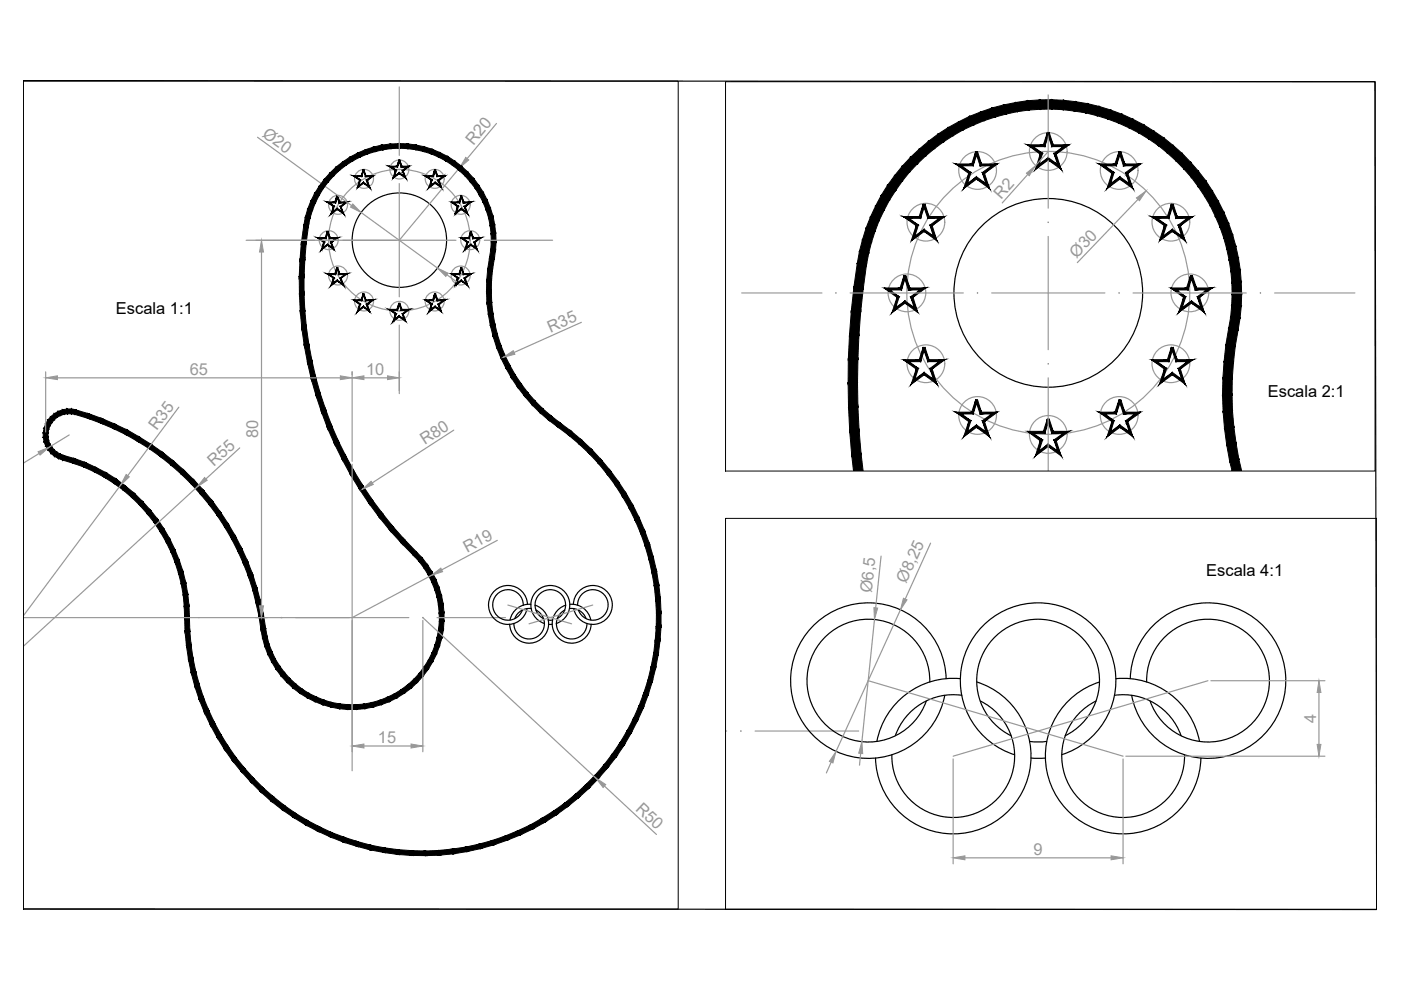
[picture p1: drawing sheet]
<svg xmlns="http://www.w3.org/2000/svg" width="297mm" height="210mm" viewBox="0 0 297 210" stroke-linecap="round" stroke-linejoin="round" font-family="sans-serif">
<defs><g id="words">
<g font-size="3.5" fill="#989898">
<text x="55.4" y="28.8" transform="rotate(36 55.4 28.8)">Ø20</text>
<text x="100.4" y="31" transform="rotate(-51 100.4 31)">R20</text>
<text x="212.3" y="42.3" transform="rotate(-48 212.3 42.3)">R2</text>
<text x="228.2" y="54.8" transform="rotate(-46 228.2 54.8)">Ø30</text>
<text x="116.7" y="70.5" transform="rotate(-24 116.7 70.5)">R35</text>
<text x="40.2" y="79.4">65</text>
<text x="77.6" y="79.4">10</text>
<text x="33.3" y="91.5" transform="rotate(-53 33.3 91.5)">R35</text>
<text x="54.8" y="92.9" transform="rotate(-90 54.8 92.9)">80</text>
<text x="90.1" y="94.4" transform="rotate(-33 90.1 94.4)">R80</text>
<text x="1.6" y="99.5" transform="rotate(-32 1.6 99.5)">R5</text>
<text x="45.3" y="99.1" transform="rotate(-42 45.3 99.1)">R55</text>
<text x="99" y="117.2" transform="rotate(-28 99 117.2)">R19</text>
<text x="184.9" y="125.8" transform="rotate(-84 184.9 125.8)">Ø6,5</text>
<text x="192.1" y="123.8" transform="rotate(-66 192.1 123.8)">Ø8,25</text>
<text x="279" y="153.2" transform="rotate(-90 279 153.2)">4</text>
<text x="80.1" y="157.5">15</text>
<text x="134.6" y="171.8" transform="rotate(43 134.6 171.8)">R50</text>
<text x="219.1" y="181.2">9</text>
</g>
<g font-size="3.5">
<text x="24.6" y="66.5">Escala 1:1</text>
<text x="268.8" y="84.2">Escala 2:1</text>
<text x="255.8" y="122.2">Escala 4:1</text>
</g>
</g></defs>
<!-- layer: cotas -->
<g fill="none" stroke="#989898" stroke-width=".25">
<path d="M54.6 29.1l19.9 14.5M97.4 35.6l-12.7 15.3M105.3 26.2l-6.3 7.4M217.9 37l-5.4 6M222.2 32.1l-2.6 3M54.2 50.9h29.9M55.4 53.4v75.1M76.6 45.1l16.1 11.7M94.8 58.3l2 1.4M241.3 42.3l-12.9 13.4M9.7 78.8v12.8M74.7 78.8v19"/>
<path d="M84.7 78.8v4M123.3 68.3l-14.3 6.4M8.3 96.2l-3.3 2M12.2 80.1h60M14.7 92.2l-4.3 2.6M37.9 86.3l-10.8 14.6M50.8 95l-7.1 6.5M74.7 98.4v65M77.2 80.1h5M96.2 91.2l-17.3 11.2M25.6 102.9l-20.6 27.6M41.8 103.2l-36.8 33.8"/>
<path d="M105.4 114.6l-11.8 6.2M186.8 117.9l-1.1 11M197.3 115.2l-5.4 11.8M5 131h37.1M54.2 131h19.8M89.6 131.5v27.9M89.6 131l36.7 33.9M91.4 122l-16.7 9M107.7 128.3l13.5 4M125.7 128.3l-13.5 4M185.4 131.4l-2.7 25.8M190.9 129.3l-13.7 30.1"/>
<path d="M77.2 158.2h10M182.5 159.7l-.3 2.5M184.1 144.3l54 16M256.1 144.3l-54 16M256.7 144.3h24.2M279.6 146.8v11M128.1 166.6l11.1 10.3M176.2 161.6l-1 2.3M202.1 160.9v22.2M238.1 160.9v22.2M238.7 160.3h42.2M204.6 181.9h31"/>
<circle cx="77.2" cy="37.9" r="2.01"/>
<circle cx="84.7" cy="35.9" r="2.01"/>
<circle cx="92.2" cy="37.9" r="2.01"/>
<circle cx="207.3" cy="36.1" r="4"/>
<circle cx="222.3" cy="32.1" r="4"/>
<circle cx="237.3" cy="36.1" r="4"/>
<circle cx="69.7" cy="50.9" r="2.01"/>
<circle cx="71.7" cy="43.4" r="2.01"/>
<circle cx="71.7" cy="58.4" r="2.01"/>
<circle cx="84.7" cy="50.9" r="15"/>
<circle cx="97.7" cy="58.4" r="2.01"/>
<circle cx="97.7" cy="43.4" r="2.01"/>
<circle cx="99.7" cy="50.9" r="2.01"/>
<circle cx="196.3" cy="47.1" r="4"/>
<circle cx="248.2" cy="47.1" r="4"/>
<circle cx="77.2" cy="63.9" r="2.01"/>
<circle cx="84.7" cy="65.9" r="2.01"/>
<circle cx="92.2" cy="63.9" r="2.01"/>
<circle cx="192.3" cy="62.1" r="4"/>
<circle cx="196.3" cy="77.1" r="4"/>
<circle cx="222.3" cy="62.1" r="30"/>
<circle cx="248.2" cy="77.1" r="4"/>
<circle cx="252.3" cy="62.1" r="4"/>
<circle cx="207.3" cy="88.1" r="4"/>
<circle cx="222.3" cy="92.1" r="4"/>
<circle cx="237.3" cy="88.1" r="4"/>
</g>
<!-- layer: 0 -->
<g fill="#000" stroke="#000" stroke-width=".21">
<path d="M77 36l-.3 1.4 .5-1.4zM77 36l-.3 1.4-.1-.1zM75.5 37.4h1.2l-.1-.1zM74.9 37.3h1.7l-1.1 .1zM74.9 37.3l1.5 .9-.9-.8zM74.9 37.3l1.5 .9h-.2zM76.2 38.2l-.1 1.1 .3-1.1zM76.2 38.2l-.1 1.1-.4 .5zM76.1 39.3l-.4 .5 1.4-1.2zM75.7 39.8l1.4-1.2v.3zM77.1 38.6v.3l.9 .4zM77.1 38.9l.9 .4 .4 .5zM77.7 38.2l.3 1.1 .4 .5zM77.7 38.2h.2l.5 1.6zM77.7 38.2h.2l.8-.8zM78.7 37.4l.6-.1-1.4 .9zM77.5 37.4h1.2l.6-.1zM77.6 37.3h1.7l-1.8 .1zM77 36l.5 1.4 .1-.1zM77 36h.2l.4 1.3z"/>
<path d="M84.6 33.9l-.3 1.5 .5-1.4zM84.6 33.9l-.3 1.5-.2-.2zM83.1 35.4h1.2l-.2-.2zM82.5 35.2h1.6l-1 .2zM82.5 35.2l1.6 .9-1-.7zM82.5 35.2l1.6 .9-.3 .1zM83.8 36.2l-.1 1.1 .4-1.2zM83.8 36.2l-.1 1.1-.4 .5zM83.7 37.3l-.4 .5 1.4-1.2zM83.3 37.8l1.4-1.2v.2zM84.7 36.6v.2l1 .5zM84.7 36.8l1 .5 .3 .5zM85.3 36.1l.4 1.2 .3 .5zM85.3 36.1l.2 .1 .5 1.6zM85.3 36.1l.2 .1 .8-.8zM86.3 35.4l.6-.2-1.4 1zM85 35.4h1.3l.6-.2zM85 35.4l.2-.2h1.7zM84.6 34l.4 1.4 .2-.2zM84.6 34l.2-.1 .4 1.3z"/>
<path d="M92.1 36l-.2 1.4 .5-1.4zM92.1 36l-.2 1.4-.2-.1zM90.7 37.4h1.2l-.2-.1zM90.1 37.3h1.6l-1 .1zM90.1 37.3l1.5 .9-.9-.8zM90.1 37.3l1.5 .9h-.2zM91.4 38.2l-.1 1.1 .3-1.1zM91.4 38.2l-.1 1.1-.4 .5zM91.3 39.3l-.4 .5 1.4-1.2zM90.9 39.8l1.4-1.2v.3zM92.3 38.6v.3l.9 .4zM92.3 38.9l.9 .4 .4 .5zM92.9 38.2l.3 1.1 .4 .5zM92.9 38.2h.2l.5 1.6zM92.9 38.2h.2l.7-.8zM93.8 37.4l.7-.1-1.4 .9zM92.7 37.4h1.1l.7-.1zM92.8 37.3h1.7l-1.8 .1zM92.1 36l.6 1.4 .1-.1zM92.1 36h.3l.4 1.3z"/>
<path d="M206.9 32.1l-.6 3.1 .9-2.9zM206.9 32.1l-.6 3.1-.3-.4zM203.9 35.2h2.4l-.3-.4zM202.6 34.8h3.4l-2.1 .4zM202.6 34.8l3.3 1.8-2-1.4zM202.6 34.8l3.3 1.8-.5 .2zM205.4 36.8l-.3 2.1 .8-2.3zM205.4 36.8l-.3 2.1-.8 1.1zM205.1 38.9l-.8 1.1 2.7-2.5zM204.3 40l2.7-2.5v.5zM207 37.5v.5l2 .9zM207 38l2 .9 .8 1.1zM208.3 36.6l.7 2.3 .8 1.1zM208.3 36.6l.4 .2 1.1 3.2zM208.3 36.6l.4 .2 1.6-1.6zM210.3 35.2l1.2-.4-2.8 2zM207.8 35.2h2.5l1.2-.4zM208.1 34.8h3.4l-3.7 .4zM206.9 32.3l.9 2.9 .3-.4zM206.9 32.3l.3-.2 .9 2.7z"/>
<path d="M222.1 28.1l-.6 3 .9-2.9zM222.1 28.1l-.6 3-.3-.4zM219.1 31.1h2.4l-.3-.4zM217.8 30.7h3.4l-2.1 .4zM217.8 30.7l3.3 1.8-2-1.4zM217.8 30.7l3.3 1.8-.6 .2zM220.5 32.7l-.2 2.2 .8-2.4zM220.5 32.7l-.2 2.2-.8 1zM220.3 34.9l-.8 1 2.7-2.5zM219.5 35.9l2.7-2.5v.5zM222.2 33.4v.5l2 1zM222.2 33.9l2 1 .8 1zM223.5 32.5l.7 2.4 .8 1zM223.5 32.5l.4 .2 1.1 3.2zM223.5 32.5l.4 .2 1.6-1.6zM225.5 31.1l1.2-.4-2.8 2zM223 31.1h2.5l1.2-.4zM223.3 30.7h3.4l-3.7 .4zM222.1 28.2l.9 2.9 .3-.4zM222.1 28.2l.3-.1 .9 2.6z"/>
<path d="M237.3 32.1l-.6 3.1 .9-2.9zM237.3 32.1l-.6 3.1-.3-.4zM234.3 35.2h2.4l-.3-.4zM233 34.8h3.4l-2.1 .4zM233 34.8l3.2 1.8-1.9-1.4zM233 34.8l3.2 1.8-.5 .2zM235.7 36.8l-.2 2.1 .7-2.3zM235.7 36.8l-.2 2.1-.8 1.1zM235.5 38.9l-.8 1.1 2.7-2.5zM234.7 40l2.7-2.5v.5zM237.4 37.5v.5l2 .9zM237.4 38l2 .9 .8 1.1zM238.7 36.6l.7 2.3 .8 1.1zM238.7 36.6l.4 .2 1.1 3.2zM238.7 36.6l.4 .2 1.5-1.6zM240.6 35.2l1.3-.4-2.8 2zM238.2 35.2h2.4l1.3-.4zM238.5 34.8h3.4l-3.7 .4zM237.3 32.3l.9 2.9 .3-.4zM237.3 32.3l.3-.2 .9 2.7z"/>
<path d="M69.4 49.1l-.3 1.5 .5-1.4zM69.4 49.1l-.3 1.5-.2-.2zM67.9 50.6h1.2l-.2-.2zM67.3 50.4h1.6l-1 .2zM67.3 50.4l1.6 .9-1-.7zM67.3 50.4l1.6 .9-.3 .1zM68.6 51.4l-.1 1.1 .4-1.2zM68.6 51.4l-.1 1.1-.4 .5zM68.5 52.5l-.4 .5 1.4-1.2zM68.1 53l1.4-1.2v.2zM69.5 51.8v.2l1 .5zM69.5 52l1 .5 .4 .5zM70.1 51.3l.4 1.2 .4 .5zM70.1 51.3l.2 .1 .6 1.6zM70.1 51.3l.2 .1 .8-.8zM71.1 50.6l.6-.2-1.4 1zM69.8 50.6h1.3l.6-.2zM70 50.4h1.7l-1.9 .2zM69.4 49.2l.4 1.4 .2-.2zM69.4 49.2l.2-.1 .4 1.3z"/>
<path d="M71.4 41.5l-.3 1.5 .5-1.4zM71.4 41.5l-.3 1.5-.1-.2zM69.9 43h1.2l-.1-.2zM69.3 42.8h1.7l-1.1 .2zM69.3 42.8l1.6 .9-1-.7zM69.3 42.8l1.6 .9-.2 .1zM70.7 43.8l-.2 1.1 .4-1.2zM70.7 43.8l-.2 1.1-.4 .5zM70.5 44.9l-.4 .5 1.4-1.2zM70.1 45.4l1.4-1.2v.2zM71.5 44.2v.2l1 .5zM71.5 44.4l1 .5 .4 .5zM72.1 43.7l.4 1.2 .4 .5zM72.1 43.7l.2 .1 .6 1.6zM72.1 43.7l.2 .1 .8-.8zM73.1 43l.6-.2-1.4 1zM71.9 43h1.2l.6-.2zM72 42.8h1.7l-1.8 .2zM71.4 41.6l.5 1.4 .1-.2zM71.4 41.6l.2-.1 .4 1.3z"/>
<path d="M71.4 56.7l-.3 1.5 .5-1.5zM71.4 56.7l-.3 1.5-.1-.2zM69.9 58.2h1.2l-.1-.2zM69.3 58h1.7l-1.1 .2zM69.3 58l1.6 .9-1-.7zM69.3 58l1.6 .9-.2 .1zM70.7 59l-.2 1.1 .4-1.2zM70.7 59l-.2 1.1-.4 .5zM70.5 60.1l-.4 .5 1.4-1.2zM70.1 60.6l1.4-1.2v.2zM71.5 59.4v.2l1 .5zM71.5 59.6l1 .5 .4 .5zM72.1 58.9l.4 1.2 .4 .5zM72.1 58.9l.2 .1 .6 1.6zM72.1 58.9l.2 .1 .8-.8zM73.1 58.2l.6-.2-1.4 1zM71.9 58.2h1.2l.6-.2zM72 58h1.7l-1.8 .2zM71.4 56.7l.5 1.5 .1-.2zM71.4 56.7h.2l.4 1.3z"/>
<path d="M97.7 56.7l-.3 1.5 .5-1.5zM97.7 56.7l-.3 1.5-.1-.2zM96.2 58.2h1.2l-.1-.2zM95.6 58h1.7l-1.1 .2zM95.6 58l1.6 .9-1-.7zM95.6 58l1.6 .9-.2 .1zM97 59l-.2 1.1 .4-1.2zM97 59l-.2 1.1-.3 .5zM96.8 60.1l-.3 .5 1.3-1.2zM96.5 60.6l1.3-1.2v.2zM97.8 59.4v.2l1 .5zM97.8 59.6l1 .5 .4 .5zM98.4 58.9l.4 1.2 .4 .5zM98.4 58.9l.3 .1 .5 1.6zM98.4 58.9l.3 .1 .7-.8zM99.4 58.2l.6-.2-1.3 1zM98.2 58.2h1.2l.6-.2zM98.3 58h1.7l-1.8 .2zM97.7 56.7l.5 1.5 .1-.2zM97.7 56.7h.2l.4 1.3z"/>
<path d="M97.7 41.5l-.3 1.5 .5-1.4zM97.7 41.5l-.3 1.5-.1-.2zM96.2 43h1.2l-.1-.2zM95.6 42.8h1.7l-1.1 .2zM95.6 42.8l1.6 .9-1-.7zM95.6 42.8l1.6 .9-.2 .1zM97 43.8l-.2 1.1 .4-1.2zM97 43.8l-.2 1.1-.3 .5zM96.8 44.9l-.3 .5 1.3-1.2zM96.5 45.4l1.3-1.2v.2zM97.8 44.2v.2l1 .5zM97.8 44.4l1 .5 .4 .5zM98.4 43.7l.4 1.2 .4 .5zM98.4 43.7l.3 .1 .5 1.6zM98.4 43.7l.3 .1 .7-.8zM99.4 43l.6-.2-1.3 1zM98.2 43h1.2l.6-.2zM98.3 42.8h1.7l-1.8 .2zM97.7 41.6l.5 1.4 .1-.2zM97.7 41.6l.2-.1 .4 1.3z"/>
<path d="M99.8 49.1l-.3 1.5 .4-1.4zM99.8 49.1l-.3 1.5-.2-.2zM98.2 50.6h1.3l-.2-.2zM97.6 50.4h1.7l-1.1 .2zM97.6 50.4l1.7 .9-1.1-.7zM97.6 50.4l1.7 .9-.3 .1zM99 51.4l-.1 1.1 .4-1.2zM99 51.4l-.1 1.1-.4 .5zM98.9 52.5l-.4 .5 1.4-1.2zM98.5 53l1.4-1.2v.2zM99.9 51.8v.2l.9 .5zM99.9 52l.9 .5 .4 .5zM100.5 51.3l.3 1.2 .4 .5zM100.5 51.3l.2 .1 .5 1.6zM100.5 51.3l.2 .1 .8-.8zM101.5 50.6l.6-.2-1.4 1zM100.2 50.6h1.3l.6-.2zM100.4 50.4h1.7l-1.9 .2zM99.8 49.2l.4 1.4 .2-.2zM99.8 49.2l.1-.1 .5 1.3z"/>
<path d="M191.7 58.4l-.6 3.1 1-2.9zM191.7 58.4l-.6 3.1-.3-.4zM188.7 61.5h2.4l-.3-.4zM187.4 61.1h3.4l-2.1 .4zM187.4 61.1l3.3 1.8-2-1.4zM187.4 61.1l3.3 1.8-.5 .1zM190.2 63l-.3 2.2 .8-2.3zM190.2 63l-.3 2.2-.8 1.1zM189.9 65.2l-.8 1.1 2.8-2.5zM189.1 66.3l2.8-2.5v.5zM191.9 63.8v.5l1.9 .9zM191.9 64.3l1.9 .9 .8 1.1zM193.1 62.9l.7 2.3 .8 1.1zM193.1 62.9l.5 .1 1 3.3zM193.1 62.9l.5 .1 1.5-1.5zM195.1 61.5l1.2-.4-2.7 1.9zM192.6 61.5h2.5l1.2-.4zM192.9 61.1h3.4l-3.7 .4zM191.7 58.6l.9 2.9 .3-.4zM191.7 58.6l.4-.2 .8 2.7z"/>
<path d="M195.7 43.3l-.5 3 .9-2.9zM195.7 43.3l-.5 3-.3-.4zM192.7 46.3h2.5l-.3-.4zM191.5 45.9h3.4l-2.2 .4zM191.5 45.9l3.2 1.8-2-1.4zM191.5 45.9l3.2 1.8-.4 .2zM194.3 47.9l-.3 2.2 .7-2.4zM194.3 47.9l-.3 2.2-.8 1zM194 50.1l-.8 1 2.7-2.5zM193.2 51.1l2.7-2.5v.5zM195.9 48.6v.5l2 1zM195.9 49.1l2 1 .8 1zM197.2 47.7l.7 2.4 .8 1zM197.2 47.7l.4 .2 1.1 3.2zM197.2 47.7l.4 .2 1.5-1.6zM199.1 46.3l1.2-.4-2.7 2zM196.7 46.3h2.4l1.2-.4zM197 45.9h3.3l-3.6 .4zM195.7 43.4l1 2.9 .3-.4zM195.7 43.4l.4-.1 .9 2.6z"/>
<path d="M248.4 43.3l-.6 3 .9-2.9zM248.4 43.3l-.6 3-.3-.4zM245.3 46.3h2.5l-.3-.4zM244.1 45.9h3.4l-2.2 .4zM244.1 45.9l3.2 1.8-2-1.4zM244.1 45.9l3.2 1.8-.4 .2zM246.9 47.9l-.3 2.2 .7-2.4zM246.9 47.9l-.3 2.2-.8 1zM246.6 50.1l-.8 1 2.8-2.5zM245.8 51.1l2.8-2.5v.5zM248.6 48.6v.5l1.9 1zM248.6 49.1l1.9 1 .8 1zM249.8 47.7l.7 2.4 .8 1zM249.8 47.7l.5 .2 1 3.2zM249.8 47.7l.5 .2 1.4-1.6zM251.7 46.3l1.3-.4-2.7 2zM249.3 46.3h2.4l1.3-.4zM249.6 45.9h3.4l-3.7 .4zM248.4 43.4l.9 2.9 .3-.4zM248.4 43.4l.3-.1 .9 2.6z"/>
<path d="M252.4 58.4l-.5 3.1 .9-2.9zM252.4 58.4l-.5 3.1-.3-.4zM249.5 61.5h2.4l-.3-.4zM248.2 61.1h3.4l-2.1 .4zM248.2 61.1l3.2 1.8-1.9-1.4zM248.2 61.1l3.2 1.8-.5 .1zM250.9 63l-.3 2.2 .8-2.3zM250.9 63l-.3 2.2-.7 1.1zM250.6 65.2l-.7 1.1 2.7-2.5zM249.9 66.3l2.7-2.5v.5zM252.6 63.8v.5l2 .9zM252.6 64.3l2 .9 .7 1.1zM253.9 62.9l.7 2.3 .7 1.1zM253.9 62.9l.4 .1 1 3.3zM253.9 62.9l.4 .1 1.5-1.5zM255.8 61.5l1.2-.4-2.7 1.9zM253.4 61.5h2.4l1.2-.4zM253.7 61.1h3.3l-3.6 .4zM252.4 58.6l1 2.9 .3-.4zM252.4 58.6l.4-.2 .9 2.7z"/>
<path d="M77 62.2l-.3 1.6 .5-1.5zM77 62.2l-.3 1.6-.1-.2zM75.5 63.8h1.2l-.1-.2zM74.9 63.6h1.7l-1.1 .2zM74.9 63.6l1.5 .9-.9-.7zM74.9 63.6l1.5 .9-.2 .1zM76.2 64.6l-.1 1 .3-1.1zM76.2 64.6l-.1 1-.4 .6zM76.1 65.6l-.4 .6 1.4-1.3zM75.7 66.2l1.4-1.3v.3zM77.1 64.9v.3l.9 .4zM77.1 65.2l.9 .4 .4 .6zM77.7 64.5l.3 1.1 .4 .6zM77.7 64.5l.2 .1 .5 1.6zM77.7 64.5l.2 .1 .8-.8zM78.7 63.8l.6-.2-1.4 1zM77.5 63.8h1.2l.6-.2zM77.6 63.6h1.7l-1.8 .2zM77 62.3l.5 1.5 .1-.2zM77 62.3l.2-.1 .4 1.4z"/>
<path d="M84.6 64.3l-.3 1.5 .5-1.4zM84.6 64.3l-.3 1.5-.2-.2zM83.1 65.8h1.2l-.2-.2zM82.5 65.6h1.6l-1 .2zM82.5 65.6l1.6 .9-1-.7zM82.5 65.6l1.6 .9-.3 .1zM83.8 66.6l-.1 1.1 .4-1.2zM83.8 66.6l-.1 1.1-.4 .5zM83.7 67.7l-.4 .5 1.4-1.3zM83.3 68.2l1.4-1.3v.3zM84.7 66.9v.3l1 .5zM84.7 67.2l1 .5 .3 .5zM85.3 66.5l.4 1.2 .3 .5zM85.3 66.5l.2 .1 .5 1.6zM85.3 66.5l.2 .1 .8-.8zM86.3 65.8l.6-.2-1.4 1zM85 65.8h1.3l.6-.2zM85.2 65.6h1.7l-1.9 .2zM84.6 64.4l.4 1.4 .2-.2zM84.6 64.4l.2-.1 .4 1.3z"/>
<path d="M92.1 62.2l-.2 1.6 .5-1.5zM92.1 62.2l-.2 1.6-.2-.2zM90.7 63.8h1.2l-.2-.2zM90.1 63.6h1.6l-1 .2zM90.1 63.6l1.5 .9-.9-.7zM90.1 63.6l1.5 .9-.2 .1zM91.4 64.6l-.1 1 .3-1.1zM91.4 64.6l-.1 1-.4 .6zM91.3 65.6l-.4 .6 1.4-1.3zM90.9 66.2l1.4-1.3v.3zM92.3 64.9v.3l.9 .4zM92.3 65.2l.9 .4 .4 .6zM92.9 64.5l.3 1.1 .4 .6zM92.9 64.5l.2 .1 .5 1.6zM92.9 64.5l.2 .1 .7-.8zM93.8 63.8l.7-.2-1.4 1zM92.7 63.8h1.1l.7-.2zM92.8 63.6h1.7l-1.8 .2zM92.1 62.3l.6 1.5 .1-.2zM92.1 62.3l.3-.1 .4 1.4z"/>
<path d="M195.7 73.6l-.5 3.1 .9-2.9zM195.7 73.6l-.5 3.1-.3-.4zM192.7 76.7h2.5l-.3-.4zM191.5 76.3h3.4l-2.2 .4zM191.5 76.3l3.2 1.8-2-1.4zM191.5 76.3l3.2 1.8-.4 .1zM194.3 78.2l-.3 2.2 .7-2.3zM194.3 78.2l-.3 2.2-.8 1.1zM194 80.4l-.8 1.1 2.7-2.5zM193.2 81.5l2.7-2.5v.5zM195.9 79v.5l2 .9zM195.9 79.5l2 .9 .8 1.1zM197.2 78.1l.7 2.3 .8 1.1zM197.2 78.1l.4 .1 1.1 3.3zM197.2 78.1l.4 .1 1.5-1.5zM199.1 76.7l1.2-.4-2.7 1.9zM196.7 76.7h2.4l1.2-.4zM197 76.3h3.3l-3.6 .4zM195.7 73.8l1 2.9 .3-.4zM195.7 73.8l.4-.2 .9 2.7z"/>
<path d="M248.4 73.6l-.6 3.1 .9-2.9zM248.4 73.6l-.6 3.1-.3-.4zM245.3 76.7h2.5l-.3-.4zM244.1 76.3h3.4l-2.2 .4zM244.1 76.3l3.2 1.8-2-1.4zM244.1 76.3l3.2 1.8-.4 .1zM246.9 78.2l-.3 2.2 .7-2.3zM246.9 78.2l-.3 2.2-.8 1.1zM246.6 80.4l-.8 1.1 2.8-2.5zM245.8 81.5l2.8-2.5v.5zM248.6 79v.5l1.9 .9zM248.6 79.5l1.9 .9 .8 1.1zM249.8 78.1l.7 2.3 .8 1.1zM249.8 78.1l.5 .1 1 3.3zM249.8 78.1l.5 .1 1.4-1.5zM251.7 76.7l1.3-.4-2.7 1.9zM249.3 76.7h2.4l1.3-.4zM249.6 76.3h3.4l-3.7 .4zM248.4 73.8l.9 2.9 .3-.4zM248.4 73.8l.3-.2 .9 2.7z"/>
<path d="M12.8 96.3l.7 .3-.2 1zM12.8 96.3l-.4 .9 .9 .4zM12.1 95.9l.7 .4-.4 .9zM12.1 95.9l-.6 .8 .9 .5zM11.5 95.4l.6 .5-.6 .8zM11.5 95.4l-.7 .7 .7 .6zM11 94.8l.5 .6-.7 .7zM10.2 95.4l.6 .7 .2-1.3zM10.6 94.1l.4 .7-.8 .6zM9.7 94.5l.5 .9 .4-1.3zM10.3 93.4l.3 .7-.9 .4zM9.3 93.7l.4 .8 .6-1.1zM10.2 92.6l.1 .8-1 .3zM9.2 92.7l.1 1 .9-1.1zM9.2 92.7l1-.9v.8zM9.2 91.8v.9l1-.9zM9.2 91.8l1.1-.8-.1 .8zM9.3 90.8l-.1 1 1.1-.8zM9.3 90.8l1.3-.5-.3 .7zM9.7 89.9l-.4 .9 1.3-.5zM9.7 89.9l1.3-.3-.4 .7zM10.1 89l-.4 .9 1.3-.3zM10.1 89h1.4l-.5 .6zM10.8 88.3l-.7 .7h1.4zM10.8 88.3l1.3 .2-.6 .5zM10.8 88.3l1.3 .2-.6-.8zM11.5 87.7l1.3 .4-.7 .4zM11.5 87.7l1.3 .4-.5-.9zM12.3 87.2l1.2 .7-.7 .2zM12.3 87.2l1.2 .7-.2-1zM13.3 86.9l1 .8-.8 .2zM13.3 86.9l1 .8-.1-1zM14.2 86.7l.9 1h-.8zM14.2 86.7l.9 1 .1-1zM15.2 86.7l.7 1.2-.8-.2zM15.2 86.7l.7 1.2 .2-1zM16.1 86.9l2.6 1.8-2.8-.8zM16.1 86.9l2.6 1.8 .3-.9zM19 87.8l2.4 1.9-2.7-1zM19 87.8l2.4 1.9 .3-.9zM21.7 88.8l2.3 2.1-2.6-1.2zM21.7 88.8l2.3 2.1 .5-.9zM24.5 90l2.2 2.1-2.7-1.2zM24.5 90l2.2 2.1 .4-.9zM27.1 91.2l2.1 2.4-2.5-1.5zM27.1 91.2l2.1 2.4 .5-.9zM29.7 92.7l1.9 2.4-2.4-1.5zM29.7 92.7l1.9 2.4 .6-.8zM32.2 94.3l1.8 2.5-2.4-1.7zM32.2 94.3l1.8 2.5 .6-.8zM34.6 96l1.7 2.6-2.3-1.8zM34.6 96l1.7 2.6 .6-.8zM36.9 97.8l1.5 2.7-2.1-1.9zM36.9 97.8l1.5 2.7 .7-.7zM39.1 99.8l1.4 2.7-2.1-2zM39.1 99.8l1.4 2.7 .7-.6zM40.5 102.5l.7-.6 1.2 2.8zM41.2 101.9l1.2 2.8 .8-.7zM42.4 104.7l.8-.7 1.1 2.9zM43.2 104l1.1 2.9 .8-.6zM44.3 106.9l.8-.6 .9 3zM45.1 106.3l.9 3 .8-.6zM46 109.3l.8-.6 .8 3zM46.8 108.7l.8 3 .9-.5zM47.6 111.7l.9-.5 .6 3zM48.5 111.2l.6 3 .8-.5zM49.1 114.2l.8-.5 .5 3.1zM49.9 113.7l.5 3.1 .9-.5zM50.4 116.8l.9-.5 .3 3.1zM51.3 116.3l.3 3.1 .9-.3zM51.6 119.4l.9-.3 .1 3zM52.5 119.1l.1 3 1-.3zM52.6 122.1l1-.3-.1 3.1zM53.6 121.8l-.1 3.1 1-.3zM53.5 124.9l1-.3-.2 3.1zM54.5 124.6l-.2 3.1 .9-.2zM54.3 127.7l.9-.2-.3 3.1zM55.2 127.5l-.3 3.1 1-.2zM54.9 130.6l1-.2-.6 3zM55.9 130.4l-.6 3 1-.1zM55.3 133.4l1-.1-.6 1.9zM56.3 133.3l-.6 1.9 .9-.2zM55.7 135.2l.9-.2-.5 2zM56.6 135l-.5 2 1-.4zM56.1 137l1-.4-.3 2.1zM57.1 136.6l-.3 2.1 .9-.5zM56.8 138.7l.9-.5-.1 2.1zM57.7 138.2l-.1 2.1 .8-.5zM57.6 140.3l.8-.5 .1 2zM58.4 139.8l.1 2 .8-.5zM58.5 141.8l.8-.5 .2 2zM59.3 141.3l.2 2 .9-.7zM59.5 143.3l.9-.7 .4 2zM60.4 142.6l.4 2 .7-.7zM60.8 144.6l.7-.7 .6 2zM61.5 143.9l.6 2 .7-.8zM62.8 145.1l.7 1.9-1.4-1.1zM62.8 145.1l.7 1.9 .6-.9zM64.1 146.1l1 1.8-1.6-.9zM64.1 146.1l1 1.8 .5-.9zM65.6 147l1.1 1.7-1.6-.8zM65.6 147l1.1 1.7 .4-.9zM67.1 147.8l1.3 1.6-1.7-.7zM67.1 147.8l1.3 1.6 .3-1zM68.7 148.4l1.4 1.5-1.7-.5zM68.7 148.4l1.4 1.5 .2-1zM70.3 148.9l1.6 1.4-1.8-.4zM70.3 148.9l1.6 1.4 .1-1.1zM72 149.2l1.7 1.2-1.8-.1zM72 149.2l1.7 1.2 .1-1zM73.8 149.4l1.7 1h-1.8zM73.8 149.4l1.7 1v-1zM75.5 149.4l1.8 .9-1.8 .1zM75.5 149.4l1.8 .9-.1-1zM77.2 149.3l1.9 .6-1.8 .4zM77.2 149.3l1.9 .6-.2-1zM78.9 148.9l1.9 .5-1.7 .5zM78.9 148.9l1.9 .5-.3-.9zM80.5 148.5l2 .3-1.7 .6zM80.5 148.5l2 .3-.4-1zM82.1 147.8l2 .2-1.6 .8zM82.1 147.8l2 .2-.4-.9zM83.7 147.1l2-.1-1.6 1zM83.7 147.1l2-.1-.6-.8zM85.1 146.2l2.1-.3-1.5 1.1zM85.1 146.2l2.1-.3-.7-.8zM86.5 145.1l2-.4-1.3 1.2zM86.5 145.1l2-.4-.7-.7zM87.8 144l1.9-.6-1.2 1.3zM88.9 142.7l-1.1 1.3 1.9-.6zM88.9 142.7l1.9-.8-1.1 1.5zM89.9 141.4l-1 1.3 1.9-.8zM89.9 141.4l1.8-1.1-.9 1.6zM90.9 139.9l-1 1.5 1.8-1.1zM90.9 139.9l1.6-1.2-.8 1.6zM91.6 138.4l-.7 1.5 1.6-1.2zM91.6 138.4l1.6-1.4-.7 1.7zM92.2 136.8l-.6 1.6 1.6-1.4zM92.2 136.8l1.5-1.5-.5 1.7zM92.7 135.1l-.5 1.7 1.5-1.5zM94 133.5l-.3 1.8-1-.2zM93 133.4l-.3 1.7 1.3-1.6zM94.1 131.7l-.1 1.8-1-.1zM93.2 131.7l-.2 1.7 1.1-1.7zM94.1 129.9v1.8h-.9zM93.1 130l.1 1.7 .9-1.8zM94 128.1l.1 1.8-1 .1zM92.9 128.2l.2 1.8 .9-1.9zM93.6 126.3l.4 1.8-1.1 .1zM92.7 126.5l.2 1.7 .7-1.9zM93.1 124.6l.5 1.7-.9 .2zM92.1 124.9l.6 1.6 .4-1.9zM92.4 122.9l.7 1.7-1 .3zM91.5 123.3l.6 1.6 .3-2zM91.6 121.3l.8 1.6-.9 .4zM90.7 121.8l.8 1.5 .1-2zM90.7 119.8l.9 1.5-.9 .5zM89.8 120.3l.9 1.5v-2zM89.6 118.3l1.1 1.5-.9 .5zM88.8 119l1 1.3-.2-2zM88.3 117l1.3 1.3-.8 .7zM88.3 117l-.7 .7 1.2 1.3z"/>
<path d="M118.8 89.7l1.7 2.5-2.3-1.7zM118.8 89.7l1.7 2.5 .6-.7zM121.1 91.5l1.6 2.6-2.2-1.9zM121.1 91.5l1.6 2.6 .7-.7zM123.4 93.4l1.4 2.7-2.1-2zM123.4 93.4l1.4 2.7 .7-.7zM124.8 96.1l.7-.7 1.3 2.8zM125.5 95.4l1.3 2.8 .7-.6zM126.8 98.2l.7-.6 1.1 2.8zM127.5 97.6l1.1 2.8 .8-.6zM128.6 100.4l.8-.6 1 3zM129.4 99.8l1 3 .8-.6zM130.4 102.8l.8-.6 .7 3zM131.2 102.2l.7 3 .9-.5zM131.9 105.2l.9-.5 .6 3zM132.8 104.7l.6 3 .9-.5zM133.4 107.7l.9-.5 .3 3.1zM134.3 107.2l.3 3.1 1-.4zM134.6 110.3l1-.4 .2 3.1zM135.6 109.9l.2 3.1 .9-.4zM135.8 113l.9-.4 .1 3.1zM136.7 112.6l.1 3.1 .9-.3zM136.8 115.7l.9-.3-.1 3.1zM137.7 115.4l-.1 3.1 .9-.2zM137.6 118.5l.9-.2-.3 3zM138.5 118.3l-.3 3 1-.2zM138.2 121.3l1-.2-.5 3.1zM139.2 121.1l-.5 3.1 1-.1zM138.7 124.2l1-.1-.7 3zM139.7 124.1l-.7 3 1-.1zM139 127.1l1-.1-.8 2.9zM140 127l-.8 2.9h1zM139.2 129.9h1l-1.1 3zM140.2 129.9l-1.1 3h1.1zM139.1 132.9h1.1l-1.3 2.8zM140.2 132.9l-1.3 2.8 1 .1zM138.9 135.7l1 .1-1.3 2.8zM139.9 135.8l-1.3 2.8 1 .2zM138.6 138.6l1 .2-1.6 2.6zM139.6 138.8l-1.6 2.6 1 .3zM138 141.4l1 .3-1.6 2.6zM139 141.7l-1.6 2.6 .9 .2zM137.4 144.3l.9 .2-1.8 2.5zM138.3 144.5l-1.8 2.5 .9 .4zM136.5 147l.9 .4-1.9 2.3zM137.4 147.4l-1.9 2.3 .9 .4zM135.5 149.7l.9 .4-2.1 2.3zM136.4 150.1l-2.1 2.3 .9 .4zM134.3 152.4l.9 .4-2.2 2.2zM133 155l.8 .5 1.4-2.7zM133 155l.8 .5-2.3 2zM131.5 157.5l.8 .5 1.5-2.5zM131.5 157.5l.8 .5-2.5 1.9zM129.8 159.9l.9 .6 1.6-2.5zM129.8 159.9l.9 .6-2.6 1.7zM128.1 162.2l.7 .6 1.9-2.3zM128.1 162.2l.7 .6-2.6 1.6zM126.2 164.4l.7 .6 1.9-2.2zM126.2 164.4l.7 .6-2.8 1.4zM124.1 166.4l.8 .7 2-2.1zM122 168.4l2.1-2 .8 .7zM122 168.4l.7 .7 2.2-2zM119.8 170.2l2.2-1.8 .7 .7zM119.8 170.2l.6 .8 2.3-1.9zM117.4 171.9l2.4-1.7 .6 .8zM117.4 171.9l.6 .8 2.4-1.7zM115 173.5l2.4-1.6 .6 .8zM115 173.5l.5 .8 2.5-1.6zM112.5 174.9l2.5-1.4 .5 .8zM112.5 174.9l.4 .9 2.6-1.5zM109.8 176.1l2.7-1.2 .4 .9zM109.8 176.1l.5 1 2.6-1.3zM107.2 177.2l2.6-1.1 .5 1zM107.2 177.2l.3 1 2.8-1.1zM104.4 178.2l2.8-1 .3 1zM104.4 178.2l.3 .9 2.8-.9zM101.6 179l2.8-.8 .3 .9zM101.6 179l.3 .9 2.8-.8zM98.8 179.6l2.8-.6 .3 .9zM98.8 179.6l.2 1 2.9-.7zM96 180l2.8-.4 .2 1zM96 180l.1 1 2.9-.4zM93 180.3l3-.3 .1 1zM93 180.3l.1 1 3-.3zM90.2 180.4l2.8-.1 .1 1zM90.2 180.4v1l2.9-.1zM87.3 180.4h2.9v1zM87.3 180.4l-.1 1h3zM84.4 180.1l2.9 .3-.1 1zM84.4 180.1l-.1 1.1 2.9 .2zM81.5 179.8l2.9 .3-.1 1.1zM81.5 179.8l-.1 .9 2.9 .5zM78.6 179.2l2.9 .6-.1 .9zM78.6 179.2l-.2 1 3 .5zM75.8 178.4l2.8 .8-.2 1zM75.8 178.4l-.2 1 2.8 .8zM73.1 177.6l2.7 .8-.2 1zM73.1 177.6l-.3 .9 2.8 .9zM70.4 176.5l2.7 1.1-.3 .9zM70.4 176.5l-.4 .9 2.8 1.1zM67.8 175.3l2.6 1.2-.4 .9zM67.8 175.3l-.5 .9 2.7 1.2zM65.2 174l2.6 1.3-.5 .9zM65.2 174l-.5 .9 2.6 1.3zM62.7 172.5l2.5 1.5-.5 .9zM62.7 172.5l-.5 .8 2.5 1.6zM60.4 170.8l2.3 1.7-.5 .8zM60.4 170.8l-.6 .8 2.4 1.7zM58.1 169l2.3 1.8-.6 .8zM58.1 169l-.7 .8 2.4 1.8zM55.9 167.1l2.2 1.9-.7 .8zM55.9 167.1l-.7 .7 2.2 2zM53.8 165.1l2.1 2-.7 .7zM53.1 165.7l2.1 2.1-1.4-2.7zM51.9 162.9l1.9 2.2-.7 .6zM51.1 163.5l2 2.2-1.2-2.8zM50.1 160.7l1.8 2.2-.8 .6zM49.3 161.3l1.8 2.2-1-2.8zM48.4 158.3l1.7 2.4-.8 .6zM47.6 158.8l1.7 2.5-.9-3zM46.9 155.8l1.5 2.5-.8 .5zM46 156.3l1.6 2.5-.7-3zM45.5 153.3l1.4 2.5-.9 .5zM44.6 153.7l1.4 2.6-.5-3zM44.3 150.6l1.2 2.7-.9 .4zM43.3 151.1l1.3 2.6-.3-3.1zM43.2 148l1.1 2.6-1 .5zM42.2 148.3l1.1 2.8-.1-3.1zM42.3 145.2l.9 2.8-1 .3zM41.3 145.5l.9 2.8 .1-3.1zM41.5 142.4l.8 2.8-1 .3zM40.5 142.6l.8 2.9 .2-3.1zM40.9 139.6l.6 2.8-1 .2zM39.9 139.8l.6 2.8 .4-3zM40.5 136.7l.4 2.9-1 .2zM39.5 136.8l.4 3 .6-3.1zM40.2 133.8l.3 2.9-1 .1zM39.2 133.9l.3 2.9 .7-3zM40.2 131v2.8l-1 .1zM39.1 131l.1 2.9 1-2.9zM40.1 128.5l.1 2.5h-1.1zM39.1 128.5v2.5l1-2.5zM39.8 126l.3 2.5h-1zM38.8 126.2l.3 2.3 .7-2.5zM39.4 123.6l.4 2.4-1 .2zM38.4 123.8l.4 2.4 .6-2.6zM38.8 121.2l.6 2.4-1 .2zM37.8 121.5l.6 2.3 .4-2.6zM38 118.9l.8 2.3-1 .3zM37.1 119.2l.7 2.3 .2-2.6zM37.1 116.6l.9 2.3-.9 .3zM36.2 117l.9 2.2v-2.6zM36.1 114.4l1 2.2-.9 .4zM35.2 114.8l1 2.2-.1-2.6zM34.8 112.2l1.3 2.2-.9 .4zM34 112.7l1.2 2.1-.4-2.6zM33.5 110.2l1.3 2-.8 .5zM32.7 110.8l1.3 1.9-.5-2.5zM31.9 108.2l1.6 2-.8 .6zM31.2 108.9l1.5 1.9-.8-2.6zM30.3 106.4l1.6 1.8-.7 .7zM29.6 107.1l1.6 1.8-.9-2.5zM28.6 104.7l1.7 1.7-.7 .7zM28.6 104.7l-.7 .7 1.7 1.7zM26.7 103.1l1.9 1.6-.7 .7zM26.7 103.1l-.6 .8 1.8 1.5zM24.7 101.6l2 1.5-.6 .8zM24.7 101.6l-.6 .9 2 1.4zM22.6 100.3l2.1 1.3-.6 .9zM22.6 100.3l-.5 .9 2 1.3zM20.4 99.2l2.2 1.1-.5 .9zM20.4 99.2l-.4 .8 2.1 1.2zM18.2 98.1l2.2 1.1-.4 .8zM18.2 98.1l-.4 .9 2.2 1zM15.9 97.3l2.3 .8-.4 .9zM15.9 97.3l-.3 .9 2.2 .8zM13.5 96.6l2.4 .7-.3 .9zM13.5 96.6l-.2 1 2.3 .6z"/>
<path d="M182.6 96.3l.4 3.5h-2zM180.6 96.5l.4 3.3 1.6-3.5zM182.1 91.3l.5 5-2 .2zM180.2 91.4l.4 5.1 1.5-5.2zM181.9 86.2l.2 5.1-1.9 .1zM179.9 86.3l.3 5.1 1.7-5.2zM181.8 81.2l.1 5-2 .1zM179.8 81.2l.1 5.1 1.9-5.1zM181.9 76.2l-.1 5h-2zM179.9 76.1l-.1 5.1 2.1-5zM182.1 71.1l-.2 5.1-2-.1zM180.1 71l-.2 5.1 2.2-5zM182.5 66.1l-.4 5-2-.1zM180.5 65.9l-.4 5.1 2.4-4.9zM183 61.1l-.5 5-2-.2zM181 60.8l-.5 5.1 2.5-4.8zM183.7 56.1l-.7 5-2-.3zM181.8 55.8l-.8 5 2.7-4.7zM181.8 55.8l2.4-2.1-.5 2.4zM182.2 53.3l-.4 2.5 2.4-2.1zM182.2 53.3l2.6-1.9-.6 2.3zM182.9 50.8l-.7 2.5 2.6-1.9zM182.9 50.8l2.6-1.8-.7 2.4zM183.6 48.4l-.7 2.4 2.6-1.8zM183.6 48.4l2.8-1.6-.9 2.2zM184.6 46l-1 2.4 2.8-1.6zM184.6 46l2.8-1.4-1 2.2zM185.7 43.7l-1.1 2.3 2.8-1.4zM185.7 43.7l2.9-1.3-1.2 2.2zM186.8 41.4l-1.1 2.3 2.9-1.3zM186.8 41.4l3.1-1-1.3 2zM188.2 39.3l-1.4 2.1 3.1-1zM188.2 39.3l3.1-.9-1.4 2zM189.7 37.2l-1.5 2.1 3.1-.9zM189.7 37.2l3.1-.7-1.5 1.9zM191.3 35.2l-1.6 2 3.1-.7zM191.3 35.2l3.2-.5-1.7 1.8zM193.1 33.3l-1.8 1.9 3.2-.5zM193.1 33.3l3.1-.2-1.7 1.6zM193.1 33.3l3.1-.2-1.3-1.5zM194.9 31.6l3.2-.1-1.9 1.6zM194.9 31.6l3.2-.1-1.2-1.6zM196.9 29.9l3.2 .2-2 1.4zM196.9 29.9l3.2 .2-1.2-1.7zM198.9 28.4l3.2 .4-2 1.3zM198.9 28.4l3.2 .4-1-1.8zM201.1 27l3.1 .5-2.1 1.3zM201.1 27l3.1 .5-.9-1.7zM203.3 25.8l3.1 .7-2.2 1zM203.3 25.8l3.1 .7-.8-1.8zM205.6 24.7l3 .9-2.2 .9zM205.6 24.7l3 .9-.6-1.9zM208 23.7l3 1.1-2.4 .8zM208 23.7l3 1.1-.6-1.9zM210.4 22.9l2.9 1.3-2.3 .6zM210.4 22.9l2.9 1.3-.5-2zM212.8 22.2l2.9 1.5-2.4 .5zM212.8 22.2l2.9 1.5-.3-2zM215.4 21.7l2.7 1.6-2.4 .4zM215.4 21.7l2.7 1.6-.2-1.9zM217.9 21.4l2.6 1.8-2.4 .1zM217.9 21.4l2.6 1.8v-2zM220.5 21.2l2.5 1.9-2.5 .1zM220.5 21.2l2.5 1.9v-2zM223 21.1l2.4 2.2-2.4-.2zM223 21.1l2.4 2.2 .1-2zM225.5 21.3l2.3 2.3-2.4-.3zM225.5 21.3l2.3 2.3 .3-2zM228.1 21.6l2.1 2.3-2.4-.3zM228.1 21.6l2.1 2.3 .4-1.9zM230.6 22l2 2.5-2.4-.6zM230.6 22l2 2.5 .5-1.9zM233.1 22.6l1.8 2.6-2.3-.7zM233.1 22.6l1.8 2.6 .6-1.9zM235.5 23.3l1.6 2.8-2.2-.9zM235.5 23.3l1.6 2.8 .8-1.9zM237.9 24.2l1.5 2.9-2.3-1zM237.9 24.2l1.5 2.9 .8-1.8zM240.2 25.3l1.3 2.9-2.1-1.1zM240.2 25.3l1.3 2.9 1-1.7zM242.5 26.5l1.1 3-2.1-1.3zM242.5 26.5l1.1 3 1.1-1.7zM244.7 27.8l.9 3.1-2-1.4zM244.7 27.8l.9 3.1 1.2-1.6zM246.8 29.3l.7 3.1-1.9-1.5zM246.8 29.3l.7 3.1 1.3-1.5zM248.8 30.9l.5 3.2-1.8-1.7zM248.8 30.9l.5 3.2 1.4-1.5zM250.7 32.6l.3 3.2-1.7-1.7zM250.7 32.6l.3 3.2 1.5-1.4zM251 35.8l1.5-1.4 .1 3.2zM252.5 34.4l.1 3.2 1.5-1.3zM252.6 37.6l1.5-1.3-.1 3.3zM254.1 36.3l-.1 3.3 1.7-1.2zM254 39.6l1.7-1.2-.3 3.2zM255.7 38.4l-.3 3.2 1.7-1.1zM255.4 41.6l1.7-1.1-.5 3.2zM257.1 40.5l-.5 3.2 1.7-1zM256.6 43.7l1.7-1-.6 3.2zM258.3 42.7l-.6 3.2 1.8-.9zM257.7 45.9l1.8-.9-.9 3.1zM259.5 45l-.9 3.1 1.9-.7zM258.6 48.1l1.9-.7-1.1 3zM260.5 47.4l-1.1 3 2-.6zM259.4 50.4l2-.6-1.3 2.9zM261.4 49.8l-1.3 2.9 1.9-.4zM260.1 52.7l1.9-.4-1.4 2.8zM262 52.3l-1.4 2.8 2-.3zM260.6 55.1l2-.3-1.6 2.7zM262.6 54.8l-1.6 2.7 2-.3zM261 57.5l2-.3-1.8 2.7zM263 57.2l-1.8 2.7 2-.1zM261.2 59.9l2-.1-2 2.6zM263.2 59.8l-2 2.6h2.1zM261.2 62.4h2.1l-2.2 2.4zM263.3 62.4l-2.2 2.4 2.1 .1zM261.1 64.8l2.1 .1-2.3 2.3zM263.2 64.9l-2.3 2.3 2 .3zM260.9 67.2l2 .3-2.4 2.1zM260.5 69.6l2 .4 .4-2.5zM260.5 69.6l2 .4-2.6 3.1zM262.5 70l-2.6 3.1 2 .3zM259.9 73.1l2 .3-2.4 3.2zM261.9 73.4l-2.4 3.2 2 .2zM259.5 76.6l2 .2-2.2 3.4zM261.5 76.8l-2.2 3.4h2zM259.3 80.2h2l-2.1 3.5zM261.3 80.2l-2.1 3.5h2zM259.2 83.7h2l-1.9 3.6zM261.2 83.7l-1.9 3.6 2-.2zM259.3 87.3l2-.2-1.7 3.7zM261.3 87.1l-1.7 3.7 2-.2zM259.6 90.8l2-.2-1.5 3.7zM261.6 90.6l-1.5 3.7 2-.3zM260.1 94.3l2-.3-1.4 3.8zM262.1 94l-1.4 3.8 2-.4zM260.7 97.8l2-.4-1.5 2.4zM262.7 97.4l-1.5 2.4h2.1z"/>
<path d="M206.9 84.8l-.6 3 .9-2.9zM206.9 84.8l-.6 3-.3-.4zM203.9 87.8h2.4l-.3-.4zM202.6 87.4h3.4l-2.1 .4zM202.6 87.4l3.3 1.8-2-1.4zM202.6 87.4l3.3 1.8-.5 .2zM205.4 89.4l-.3 2.1 .8-2.3zM205.4 89.4l-.3 2.1-.8 1.1zM205.1 91.5l-.8 1.1 2.7-2.5zM204.3 92.6l2.7-2.5v.5zM207 90.1v.5l2 .9zM207 90.6l2 .9 .8 1.1zM208.3 89.2l.7 2.3 .8 1.1zM208.3 89.2l.4 .2 1.1 3.2zM208.3 89.2l.4 .2 1.6-1.6zM210.3 87.8l1.2-.4-2.8 2zM207.8 87.8h2.5l1.2-.4zM208.1 87.4h3.4l-3.7 .4zM206.9 84.9l.9 2.9 .3-.4zM206.9 84.9l.3-.1 .9 2.6z"/>
<path d="M222.1 88.8l-.6 3.1 .9-2.9zM222.1 88.8l-.6 3.1-.3-.4zM219.1 91.9h2.4l-.3-.4zM217.8 91.5h3.4l-2.1 .4zM217.8 91.5l3.3 1.8-2-1.4zM217.8 91.5l3.3 1.8-.6 .1zM220.5 93.4l-.2 2.2 .8-2.3zM220.5 93.4l-.2 2.2-.8 1.1zM220.3 95.6l-.8 1.1 2.7-2.5zM219.5 96.7l2.7-2.5v.5zM222.2 94.2v.5l2 .9zM222.2 94.7l2 .9 .8 1.1zM223.5 93.3l.7 2.3 .8 1.1zM223.5 93.3l.4 .1 1.1 3.3zM223.5 93.3l.4 .1 1.6-1.5zM225.5 91.9l1.2-.4-2.8 1.9zM223 91.9h2.5l1.2-.4zM223.3 91.5h3.4l-3.7 .4zM222.1 89l.9 2.9 .3-.4zM222.1 89l.3-.2 .9 2.7z"/>
<path d="M237.3 84.8l-.6 3 .9-2.9zM237.3 84.8l-.6 3-.3-.4zM234.3 87.8h2.4l-.3-.4zM233 87.4h3.4l-2.1 .4zM233 87.4l3.2 1.8-1.9-1.4zM233 87.4l3.2 1.8-.5 .2zM235.7 89.4l-.2 2.1 .7-2.3zM235.7 89.4l-.2 2.1-.8 1.1zM235.5 91.5l-.8 1.1 2.7-2.5zM234.7 92.6l2.7-2.5v.5zM237.4 90.1v.5l2 .9zM237.4 90.6l2 .9 .8 1.1zM238.7 89.2l.7 2.3 .8 1.1zM238.7 89.2l.4 .2 1.1 3.2zM238.7 89.2l.4 .2 1.5-1.6zM240.6 87.8l1.3-.4-2.8 2zM238.2 87.8h2.4l1.3-.4zM238.5 87.4h3.4l-3.7 .4zM237.3 84.9l.9 2.9 .3-.4zM237.3 84.9l.3-.1 .9 2.6z"/>
<path d="M85.8 114.4l2.5 2.6-.7 .7zM85.1 115.1l2.5 2.6-1.8-3.3zM83.4 111.7l2.4 2.7-.7 .7zM82.6 112.4l2.5 2.7-1.7-3.4zM81.1 108.9l2.3 2.8-.8 .7zM80.3 109.6l2.3 2.8-1.5-3.5zM79 106.1l2.1 2.8-.8 .7zM78.2 106.7l2.1 2.9-1.3-3.5zM77 103.1l2 3-.8 .6zM76.1 103.6l2.1 3.1-1.2-3.6zM75.1 100l1.9 3.1-.9 .5zM74.2 100.5l1.9 3.1-1-3.6zM73.4 96.8l1.7 3.2-.9 .5zM72.5 97.3l1.7 3.2-.8-3.7zM71.8 93.6l1.6 3.2-.9 .5zM70.9 94l1.6 3.3-.7-3.7zM70.3 90.3l1.5 3.3-.9 .4zM69.4 90.7l1.5 3.3-.6-3.7zM69.1 86.9l1.2 3.4-.9 .4zM68.1 87.3l1.3 3.4-.3-3.8zM67.9 83.5l1.2 3.4-1 .4zM67 83.8l1.1 3.5-.2-3.8zM67 80.1l.9 3.4-.9 .3zM66 80.3l1 3.5v-3.7zM66.2 76.6l.8 3.5-1 .2zM65.2 76.8l.8 3.5 .2-3.7zM65.5 73l.7 3.6-1 .2zM64.5 73.2l.7 3.6 .3-3.8zM65 69.4l.5 3.6-1 .2zM64 69.6l.5 3.6 .5-3.8zM64.6 65.9l.4 3.5-1 .2zM63.7 65.9l.3 3.7 .6-3.7zM64.5 62.3l.1 3.6h-.9zM63.5 62.3l.2 3.6 .8-3.6zM64.5 58.7v3.6h-1zM63.4 58.6l.1 3.7 1-3.6zM64.6 55.1l-.1 3.6-1.1-.1zM63.6 55l-.2 3.6 1.2-3.5zM64.9 51.5l-.3 3.6-1-.1zM63.9 51.4l-.3 3.6 1.3-3.5zM65.4 47.9l-.5 3.6-1-.1zM64.4 47.8l-.5 3.6 1.5-3.5zM65.7 46.2l-.3 1.7-1-.1zM64.8 46l-.4 1.8 1.3-1.6zM64.8 46l1.4-1.4-.5 1.6zM65.3 44.3l-.5 1.7 1.4-1.4zM65.3 44.3l1.6-1.3-.7 1.6zM65.9 42.6l-.6 1.7 1.6-1.3zM65.9 42.6l1.7-1.1-.7 1.5zM66.7 41l-.8 1.6 1.7-1.1zM66.7 41l1.8-1-.9 1.5zM67.7 39.4l-1 1.6 1.8-1zM67.7 39.4l1.9-.8-1.1 1.4zM68.8 38l-1.1 1.4 1.9-.8zM68.8 38l1.9-.7-1.1 1.3zM70 36.6l-1.2 1.4 1.9-.7zM70 36.6l2-.5-1.3 1.2zM70 36.6l2-.5-.7-.7zM71.3 35.4l2-.3-1.3 1zM71.3 35.4l2-.3-.5-.8zM72.8 34.3l1.9-.2-1.4 1zM72.8 34.3l1.9-.2-.5-.8zM74.2 33.3h2.1l-1.6 .8zM74.2 33.3h2.1l-.5-.9zM75.8 32.4l2.1 .3-1.6 .6zM75.8 32.4l2.1 .3-.4-1zM77.5 31.7l2 .4-1.6 .6zM77.5 31.7l2 .4-.3-.9zM79.2 31.2l2 .6-1.7 .3zM79.2 31.2l2 .6-.2-1.1zM81 30.7l1.9 .8-1.7 .3zM81 30.7l1.9 .8-.1-1zM82.8 30.5l1.8 .9-1.7 .1zM82.8 30.5l1.8 .9v-.9zM84.6 30.5l1.7 1-1.7-.1zM84.6 30.5l1.7 1 .1-1zM86.4 30.5l1.6 1.2-1.7-.2zM86.4 30.5l1.6 1.2 .2-1zM88.2 30.7l1.5 1.4-1.7-.4zM88.2 30.7l1.5 1.4 .3-1zM90 31.1l1.4 1.5-1.7-.5zM90 31.1l1.4 1.5 .3-.9zM91.7 31.7l1.2 1.6-1.5-.7zM91.7 31.7l1.2 1.6 .5-.9zM93.4 32.4l1.1 1.7-1.6-.8zM93.4 32.4l1.1 1.7 .5-.9zM95 33.2l.9 1.8-1.4-.9zM95 33.2l.9 1.8 .6-.8zM96.5 34.2l.8 1.9-1.4-1.1zM96.5 34.2l.8 1.9 .6-.8zM97.9 35.3l.6 1.9-1.2-1.1zM97.9 35.3l.6 1.9 .8-.7zM98.5 37.2l.8-.7 .4 2zM99.3 36.5l.4 2 .8-.6zM99.7 38.5l.8-.6 .2 2zM100.5 37.9l.2 2 .8-.6zM100.7 39.9l.8-.6 .1 2.1zM101.5 39.3l.1 2.1 .9-.5zM101.6 41.4l.9-.5-.1 2zM102.5 40.9l-.1 2 .9-.4zM102.4 42.9l.9-.4-.2 2zM103.3 42.5l-.2 2 .9-.3zM103.1 44.5l.9-.3-.4 1.9zM104 44.2l-.4 1.9 .9-.2zM103.6 46.1l.9-.2-.6 1.9zM104.5 45.9l-.6 1.9 1-.1zM103.9 47.8l1-.1-.8 1.8zM104.9 47.7l-.8 1.8h1zM104.1 49.5h1l-.9 1.7zM105.1 49.5l-.9 1.7 1 .1zM104.2 51.2l1 .1-1.2 1.7zM105.2 51.3l-1.2 1.7 1.1 .1zM104 53l1.1 .1-1.3 1.6zM105.1 53.1l-1.3 1.6 1 .2zM103.8 54.7l1 .2-1.4 2.1zM104.8 54.9l-1.4 2.1 1 .2zM103.4 57l1 .2-1.2 2.3zM104.4 57.2l-1.2 2.3h1zM103.2 59.5h1l-1 2.3zM104.2 59.5l-1 2.3h1zM103.2 61.8h1l-1 2.4zM104.2 61.8l-1 2.4 1.1-.1zM103.2 64.2l1.1-.1-.8 2.5zM104.3 64.1l-.8 2.5 1-.1zM103.5 66.6l1-.1-.5 2.5zM104.5 66.5l-.5 2.5 .9-.2zM104 69l.9-.2-.4 2.5zM104.9 68.8l-.4 2.5 1-.3zM104.5 71.3l1-.3-.2 2.6zM105.5 71l-.2 2.6 .9-.3zM105.3 73.6l.9-.3v2.5zM106.2 73.3v2.5l.9-.4zM106.2 75.8l.9-.4 .1 2.5zM107.1 75.4l.1 2.5 .9-.4zM107.2 77.9l.9-.4 .3 2.6zM108.1 77.5l.3 2.6 .8-.6zM108.4 80.1l.8-.6 .5 2.6zM109.2 79.5l.5 2.6 .9-.6zM109.7 82.1l.9-.6 .6 2.5zM110.6 81.5l.6 2.5 .8-.7zM111.2 84l.8-.7 .8 2.5zM112 83.3l.8 2.5 .7-.7zM112.8 85.8l.7-.7 1 2.4zM113.5 85.1l1 2.4 .6-.8zM115.1 86.7l1.2 2.3-1.8-1.5zM115.1 86.7l1.2 2.3 .6-.8zM116.9 88.2l1.3 2.3-1.9-1.5zM116.9 88.2l1.3 2.3 .6-.8z"/>
</g>
<g fill="none" stroke="#000" stroke-width=".25">
<path d="M4.9 17.1l286.6 .2 .4 175.5-287-.1zM82.7 35.3h1.5l.5-1.4 .4 1.4h1.5l-1.2 .9 .4 1.4-1.1-.9-1.2 .9 .4-1.4zM218.4 30.9h2.9l.9-2.8 1 2.8h2.8l-2.3 1.7 .9 2.8-2.4-1.7-2.3 1.7 .9-2.8zM110.9 128.3a3.2 3.2 0 0 0-4.4-3 3.2 3.2 0 0 0-1 5.3 3.2 3.2 0 0 0 5.3-1.3M111.8 128.2a4.1 4.1 0 0 0-6-3.6 4.1 4.1 0 0 0-.6 7 4.1 4.1 0 0 0 6.6-2.6M112.6 128.1a4.1 4.1 0 0 0-4.5 3.4M112.6 129a3.2 3.2 0 0 0-3.5 2.2M113.4 128.3a4.1 4.1 0 0 1 1.3 7.2 4.1 4.1 0 0 1-6.6-3.1M113.6 129.3a3.2 3.2 0 0 1 .3 5.7 3.2 3.2 0 0 1-4.9-2.8M115.2 131.2a3.2 3.2 0 0 1-1-5 3.2 3.2 0 0 1 5 0 3.2 3.2 0 0 1-1.1 5M115.4 132.2a4.1 4.1 0 0 1-2.1-6.4 4.1 4.1 0 0 1 6.7 0 4.1 4.1 0 0 1-2.1 6.4M116.2 131.5h.9"/>
<path d="M116.3 132.4h.8M119.8 129.3a3.2 3.2 0 0 0-.3 5.7 3.2 3.2 0 0 0 4.9-2.8M120 128.3a4.1 4.1 0 0 0-1.3 7.2 4.1 4.1 0 0 0 6.6-3.1M120.8 129a3.2 3.2 0 0 1 3.5 2.2M120.8 128.1a4.1 4.1 0 0 1 4.5 3.4M121.6 128.2a4.1 4.1 0 0 1 6-3.6 4.1 4.1 0 0 1 .6 7 4.1 4.1 0 0 1-6.6-2.6M122.5 128.3a3.2 3.2 0 0 1 4.4-3 3.2 3.2 0 0 1 1 5.3 3.2 3.2 0 0 1-5.3-1.3M197.1 144.6a13 13 0 0 0-18-12.3 13 13 0 0 0-3.9 21.5 13 13 0 0 0 21.2-5.1M200.6 143.9a16.5 16.5 0 0 0-24.1-14.2 16.5 16.5 0 0 0-2.3 27.8 16.5 16.5 0 0 0 26.1-10.1M203.6 143.9a16.5 16.5 0 0 0-17.7 13.3M203.9 147.4a13 13 0 0 0-14.1 8.6M207.1 144.6a16.5 16.5 0 0 1 4.9 28.9 16.5 16.5 0 0 1-26.4-12.8"/>
<path d="M207.9 148.6a13 13 0 0 1 1 22.8 13 13 0 0 1-19.8-11.4M214.3 156a13 13 0 0 1-4.4-19.8 13 13 0 0 1 20.4 0 13 13 0 0 1-4.4 19.8M218.3 157.2l1.8 .1 1.8-.1M232.4 148.6a13 13 0 0 0-1 22.8 13 13 0 0 0 19.7-11.4M233.1 144.6a16.5 16.5 0 0 0-4.9 28.9 16.5 16.5 0 0 0 26.4-12.8M236.3 147.4a13 13 0 0 1 14.1 8.6M236.6 143.9a16.5 16.5 0 0 1 17.7 13.3M239.6 143.9a16.5 16.5 0 0 1 24.1-14.2 16.5 16.5 0 0 1 2.3 27.8 16.5 16.5 0 0 1-26.1-10.1M243.1 144.6a13 13 0 0 1 18-12.3 13 13 0 0 1 4 21.5 13 13 0 0 1-21.2-5.1M215.1 160a16.5 16.5 0 0 1-8.4-25.4 16.5 16.5 0 0 1 26.8 0 16.5 16.5 0 0 1-8.4 25.4M218.6 160.7h3"/>
<circle cx="84.7" cy="50.9" r="10"/>
<circle cx="222.3" cy="62.1" r="20"/>
</g>
<!-- layer: cotas -->
<g fill="#989898" stroke="#989898" stroke-width=".21">
<path d="M92.7 56.8l2.3 1.1-.5 .7z"/>
<path d="M74.8 43.2l1.8 1.9-2.3-1.2z"/>
<path d="M98.7 33.4l.7 .5-2 1.7z"/>
<path d="M106.7 75.7l2.1-1.3 .4 .7z"/>
<path d="M74.7 80.1l2.5-.4v.8z"/>
<path d="M82.2 79.7l2.5 .4-2.5 .4z"/>
<path d="M74.7 158.2l2.5-.5v.9z"/>
<path d="M87.2 157.7l2.4 .5-2.4 .4z"/>
<path d="M9.7 80.1l2.5-.4v.8z"/>
<path d="M72.2 79.7l2.5 .4-2.5 .4z"/>
<path d="M55.4 50.9l.5 2.5h-.9z"/>
<path d="M55 128.5h.9l-.5 2.5z"/>
<path d="M43.4 101.2l.5 .6-2.1 1.4z"/>
<path d="M8.1 95.8l2.3-1-1.9 1.7z"/>
<path d="M26.7 100.6l.7 .5-1.8 1.8z"/>
<path d="M126.3 164.9l2.1 1.4-.5 .7z"/>
<path d="M76.8 103.7l1.9-1.7 .4 .7z"/>
<path d="M91.4 122l2.1-1.5 .3 .7z"/>
<path d="M240.9 42l2.1-1.5-1.4 2.1z"/>
<path d="M217.6 36.7l2-1.6-1.4 2.2z"/>
<path d="M182.7 157.2l.2 2.6-.8-.1z"/>
<path d="M185.3 128.8l.8 .1-.7 2.5z"/>
<path d="M177.2 159.4l-.6 2.4-.8-.4z"/>
<path d="M191.5 126.8l.8 .4-1.4 2.1z"/>
<path d="M202.1 181.9l2.5-.4v.8z"/>
<path d="M235.6 181.5l2.5 .4-2.5 .4z"/>
<path d="M279.6 144.3l.5 2.5h-.8z"/>
<path d="M279.3 157.8h.8l-.5 2.5z"/>
</g>
<!-- layer: ejes -->
<g fill="none" stroke="#989898" stroke-width=".25">
<path d="M84.7 18.4v14.5M84.7 38.9v24M222.2 20.1v24M52.2 50.9h14.5M72.7 50.9h24M102.7 50.9h14.5M222.2 50.1v24M84.7 68.9v14.6M157.3 62.1h17M180.2 62.1h24M210.3 62.1h24M240.2 62.1h24"/>
<path d="M270.2 62.1h17.1M222.2 80.1v19.7M42.1 131h14.6M62.7 131h24M92.7 131h14.5M153.9 155h.2M160.1 155h22"/>
</g>
<g fill="#989898" stroke="#989898" stroke-width=".21">
<path d="M69.6 50.9h.2l-.1 .1z"/>
<path d="M59.6 130.9l.2 .1h-.1z"/>
<path d="M89.6 130.9l.1 .1h-.1z"/>
<path d="M222.2 47.1h.1l-.1 .1z"/>
<path d="M222.2 77.1h.1z"/>
<path d="M177.2 62v.2z"/>
<path d="M207.2 62v.2z"/>
<circle cx="84.7" cy="35.9" r=".07"/>
<circle cx="84.7" cy="65.9" r=".07"/>
<circle cx="99.7" cy="50.9" r=".07"/>
<circle cx="237.3" cy="62.1" r=".07"/>
<circle cx="267.2" cy="62.1" r=".07"/>
<circle cx="157.1" cy="155" r=".07"/>
</g>
<!-- layer: 0 -->
<path d="M4.9 17.2h138.9v175.6h-138.9zM153.8 17.3h137.7v82.6h-137.7zM153.8 109.9h138.1v82.9h-138.1z" fill="none" stroke="#000" stroke-width=".21"/>
<use href="#words"/>
</svg>
